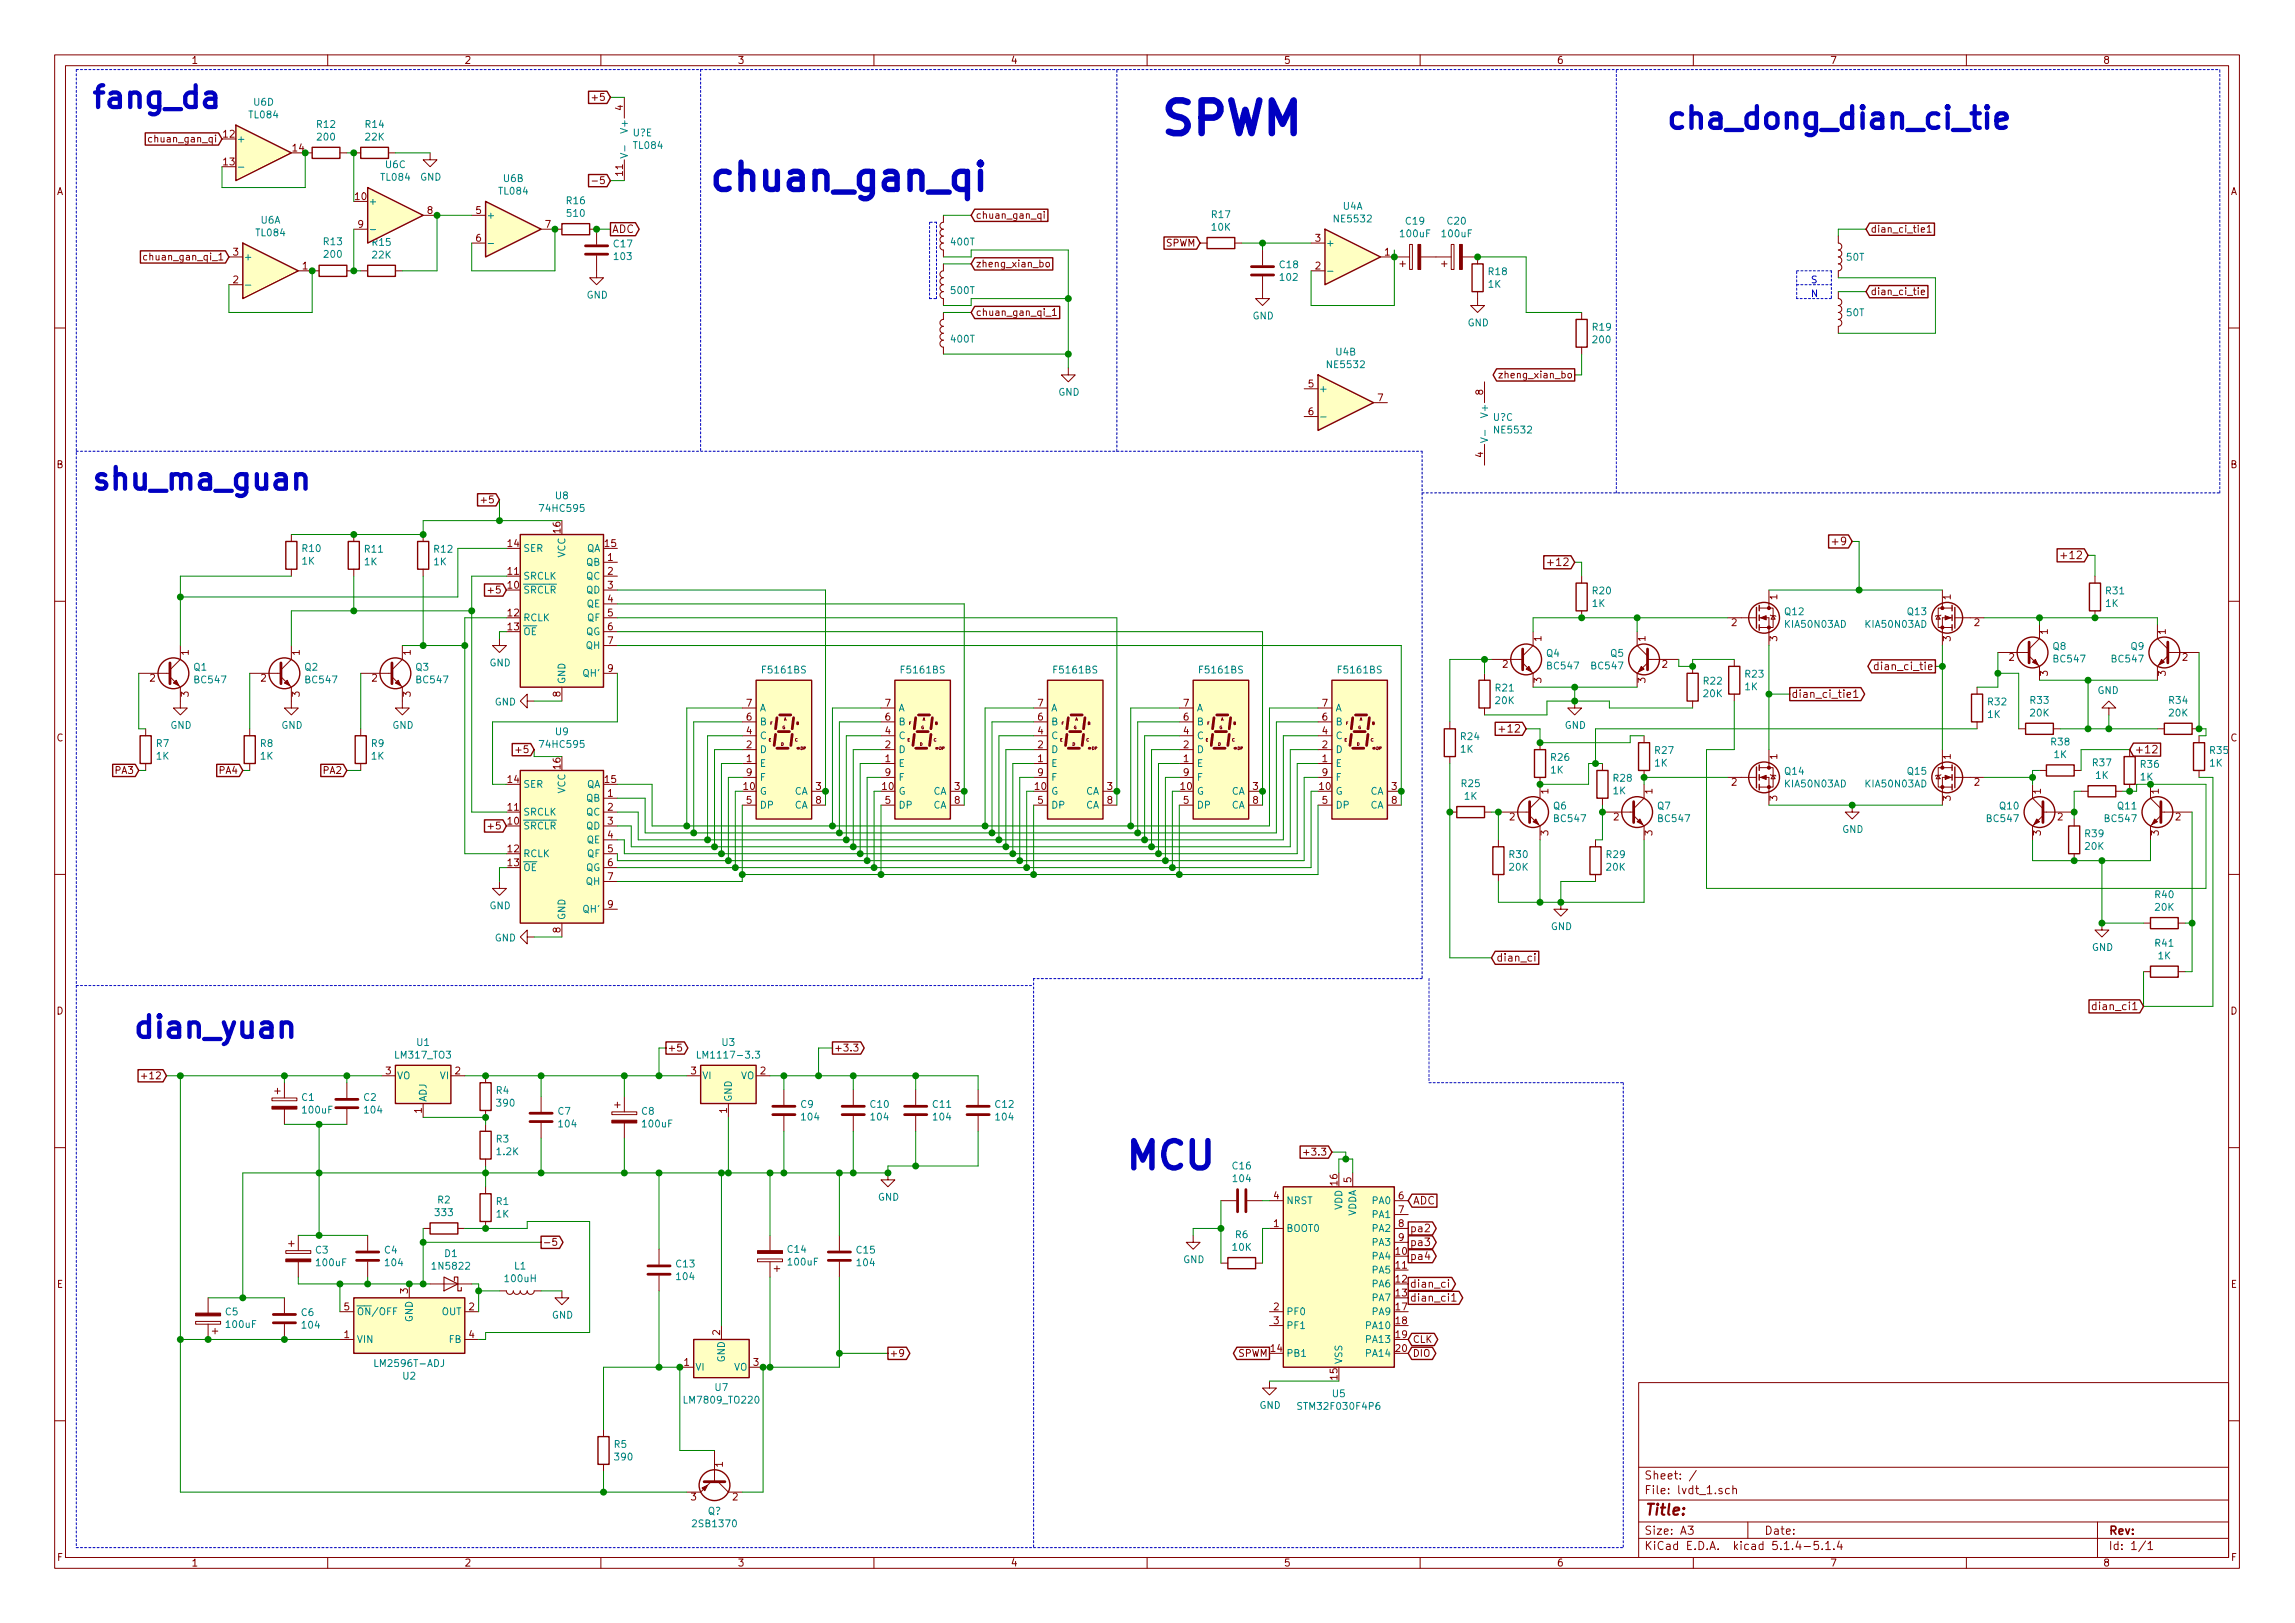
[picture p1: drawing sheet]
<svg xmlns="http://www.w3.org/2000/svg" width="420mm" height="297mm" viewBox="0 0 420 297" stroke-linecap="round" stroke-linejoin="round" font-family="sans-serif">
<defs><g id="words">
<text font-size="8.3" fill="#0000c2" x="212.1" y="24.7">SPWM</text>
<g font-size="7" fill="#0000c2">
<text x="129.5" y="34.9">chuan_gan_qi</text>
<text x="205.7" y="214">MCU</text>
</g>
<g font-size="5.6" fill="#0000c2">
<text x="16.5" y="19.8">fang_da</text>
<text x="304.8" y="23.6">cha_dong_dian_ci_tie</text>
<text x="16.5" y="89.6">shu_ma_guan</text>
<text x="24.1" y="190">dian_yuan</text>
</g>
<text font-size="2.8" fill="#840000" x="301" y="277.3">Title:</text>
<g font-size="2.1" fill="#840000">
<text x="301" y="273.5">File: lvdt_1.sch</text>
<text x="301" y="270.8">Sheet: /</text>
<text x="301" y="280.9">Size: A3</text>
<text x="323" y="280.9">Date:</text>
<text x="386" y="280.9">Rev:</text>
<text x="301" y="283.7">KiCad E.D.A. kicad 5.1.4-5.1.4</text>
<text x="386" y="283.7">Id: 1/1</text>
</g>
<g font-size="1.9" fill="#840000">
<text x="112" y="42.6">ADC</text>
<text x="336" y="99.8">+9</text>
<text x="284.1" y="103.6">+12</text>
<text x="378.1" y="102.3">+12</text>
<text x="344" y="122.6">dian_ci_tie</text>
<text x="327.9" y="127.7">dian_ci_tie1</text>
<text x="275.3" y="134.1">+12</text>
<text x="390.7" y="137.9">+12</text>
<text x="273.9" y="176">dian_ci</text>
<text x="383.8" y="184.9">dian_ci1</text>
<text x="258.6" y="220.4">ADC</text>
<text x="258.1" y="225.5">pa2</text>
<text x="258.1" y="228.1">pa3</text>
<text x="258.1" y="230.6">pa4</text>
<text x="258.1" y="235.7">dian_ci</text>
<text x="258.1" y="238.2">dian_ci1</text>
</g>
<g font-size="1.8" fill="#840000">
<text x="35" y="11.7">1</text>
<text x="85" y="11.7">2</text>
<text x="135" y="11.7">3</text>
<text x="185" y="11.7">4</text>
<text x="235" y="11.7">5</text>
<text x="285" y="11.7">6</text>
<text x="335" y="11.7">7</text>
<text x="385" y="11.7">8</text>
<text x="109" y="18.5">+5</text>
<text x="114" y="20.2" transform="rotate(-90 114 20.2)">4</text>
<text x="28" y="26.1">chuan_gan_qi</text>
<text x="40.9" y="25.2">12</text>
<text x="53.6" y="27.7">14</text>
<text x="10.4" y="35.7">A</text>
<text x="40.9" y="30.3">13</text>
<text x="114" y="32.1" transform="rotate(-90 114 32.1)">11</text>
<text x="408.4" y="35.7">A</text>
<text x="65.1" y="36.6">10</text>
<text x="65.6" y="41.7">9</text>
<text x="78.3" y="39.2">8</text>
<text x="87.1" y="39.2">5</text>
<text x="99.8" y="41.7">7</text>
<text x="178.6" y="40">chuan_gan_qi</text>
<text x="27.3" y="47.7">chuan_gan_qi_1</text>
<text x="42.7" y="46.8">3</text>
<text x="87.1" y="44.2">6</text>
<text x="213.4" y="45.1">SPWM</text>
<text x="240.8" y="44.2">3</text>
<text x="253.5" y="46.8">1</text>
<text x="342.4" y="42.6">dian_ci_tie1</text>
<text x="42.7" y="51.9">2</text>
<text x="55.4" y="49.3">1</text>
<text x="178.6" y="48.9">zheng_xian_bo</text>
<text x="240.8" y="49.3">2</text>
<text x="178.6" y="57.8">chuan_gan_qi_1</text>
<text x="342.4" y="54">dian_ci_tie</text>
<text x="239.5" y="70.9">5</text>
<text x="275.3" y="69.3">zheng_xian_bo</text>
<text x="239.5" y="76">6</text>
<text x="252.2" y="73.4">7</text>
<text x="271.5" y="72.3" transform="rotate(-90 271.5 72.3)">8</text>
<text x="271.5" y="83.7" transform="rotate(-90 271.5 83.7)">4</text>
<text x="10.4" y="85.7">B</text>
<text x="408.4" y="85.7">B</text>
<text x="88.6" y="92.1">+5</text>
<text x="93" y="100.1">14</text>
<text x="102.6" y="97.5" transform="rotate(-90 102.6 97.5)">16</text>
<text x="110.8" y="100.1">15</text>
<text x="93" y="107.7">10</text>
<text x="93" y="105.2">11</text>
<text x="111.3" y="102.7">1</text>
<text x="111.3" y="105.2">2</text>
<text x="111.3" y="107.7">3</text>
<text x="89.9" y="108.6">+5</text>
<text x="93" y="112.8">12</text>
<text x="111.3" y="110.3">4</text>
<text x="111.3" y="112.8">5</text>
<text x="325.4" y="109.7" transform="rotate(-90 325.4 109.7)">1</text>
<text x="357.1" y="109.7" transform="rotate(-90 357.1 109.7)">1</text>
<text x="34.5" y="119.9" transform="rotate(-90 34.5 119.9)">1</text>
<text x="54.9" y="119.9" transform="rotate(-90 54.9 119.9)">1</text>
<text x="75.2" y="119.9" transform="rotate(-90 75.2 119.9)">1</text>
<text x="93" y="115.4">13</text>
<text x="111.3" y="115.4">6</text>
<text x="111.3" y="117.9">7</text>
<text x="282.2" y="117.4" transform="rotate(-90 282.2 117.4)">1</text>
<text x="301.2" y="117.4" transform="rotate(-90 301.2 117.4)">1</text>
<text x="317" y="114.6">2</text>
<text x="325.4" y="117.4" transform="rotate(-90 325.4 117.4)">3</text>
<text x="357.1" y="117.4" transform="rotate(-90 357.1 117.4)">3</text>
<text x="361.5" y="114.6">2</text>
<text x="374.9" y="116.1" transform="rotate(-90 374.9 116.1)">1</text>
<text x="396.5" y="116.1" transform="rotate(-90 396.5 116.1)">1</text>
<text x="27.5" y="124.8">2</text>
<text x="47.8" y="124.8">2</text>
<text x="68.1" y="124.8">2</text>
<text x="111.3" y="123">9</text>
<text x="275.1" y="122.2">2</text>
<text x="282.2" y="125" transform="rotate(-90 282.2 125)">3</text>
<text x="301.2" y="125" transform="rotate(-90 301.2 125)">3</text>
<text x="304.3" y="122.2">2</text>
<text x="367.8" y="120.9">2</text>
<text x="374.9" y="123.7" transform="rotate(-90 374.9 123.7)">3</text>
<text x="396.5" y="123.7" transform="rotate(-90 396.5 123.7)">3</text>
<text x="399.6" y="120.9">2</text>
<text x="34.5" y="127.5" transform="rotate(-90 34.5 127.5)">3</text>
<text x="54.9" y="127.5" transform="rotate(-90 54.9 127.5)">3</text>
<text x="75.2" y="127.5" transform="rotate(-90 75.2 127.5)">3</text>
<text x="102.6" y="127.5" transform="rotate(-90 102.6 127.5)">8</text>
<text x="136.7" y="131.9">6</text>
<text x="136.7" y="129.3">7</text>
<text x="162.1" y="131.9">6</text>
<text x="162.1" y="129.3">7</text>
<text x="190" y="131.9">6</text>
<text x="190" y="129.3">7</text>
<text x="216.7" y="131.9">6</text>
<text x="216.7" y="129.3">7</text>
<text x="242.1" y="131.9">6</text>
<text x="242.1" y="129.3">7</text>
<text x="10.4" y="135.7">C</text>
<text x="95" y="137.8">+5</text>
<text x="136.7" y="136.9">2</text>
<text x="136.7" y="134.4">4</text>
<text x="162.1" y="136.9">2</text>
<text x="162.1" y="134.4">4</text>
<text x="190" y="136.9">2</text>
<text x="190" y="134.4">4</text>
<text x="216.7" y="136.9">2</text>
<text x="216.7" y="134.4">4</text>
<text x="242.1" y="136.9">2</text>
<text x="242.1" y="134.4">4</text>
<text x="408.4" y="135.7">C</text>
<text x="21.2" y="141.6">PA3</text>
<text x="40.2" y="141.6">PA4</text>
<text x="59.3" y="141.6">PA2</text>
<text x="93" y="143.3">14</text>
<text x="102.6" y="140.7" transform="rotate(-90 102.6 140.7)">16</text>
<text x="110.8" y="143.3">15</text>
<text x="136.7" y="139.5">1</text>
<text x="136.7" y="142">9</text>
<text x="162.1" y="139.5">1</text>
<text x="162.1" y="142">9</text>
<text x="190" y="139.5">1</text>
<text x="190" y="142">9</text>
<text x="216.7" y="139.5">1</text>
<text x="216.7" y="142">9</text>
<text x="242.1" y="139.5">1</text>
<text x="242.1" y="142">9</text>
<text x="317" y="143.8">2</text>
<text x="325.4" y="138.9" transform="rotate(-90 325.4 138.9)">1</text>
<text x="357.1" y="138.9" transform="rotate(-90 357.1 138.9)">1</text>
<text x="361.5" y="143.8">2</text>
<text x="93" y="148.4">11</text>
<text x="111.3" y="145.8">1</text>
<text x="111.3" y="148.4">2</text>
<text x="136.2" y="144.6">10</text>
<text x="136.7" y="147.1">5</text>
<text x="149.4" y="144.6">3</text>
<text x="149.4" y="147.1">8</text>
<text x="161.6" y="144.6">10</text>
<text x="162.1" y="147.1">5</text>
<text x="174.8" y="144.6">3</text>
<text x="174.8" y="147.1">8</text>
<text x="189.5" y="144.6">10</text>
<text x="190" y="147.1">5</text>
<text x="202.7" y="144.6">3</text>
<text x="202.7" y="147.1">8</text>
<text x="216.2" y="144.6">10</text>
<text x="216.7" y="147.1">5</text>
<text x="229.4" y="144.6">3</text>
<text x="229.4" y="147.1">8</text>
<text x="241.6" y="144.6">10</text>
<text x="242.1" y="147.1">5</text>
<text x="254.8" y="144.6">3</text>
<text x="254.8" y="147.1">8</text>
<text x="283.5" y="145.3" transform="rotate(-90 283.5 145.3)">1</text>
<text x="302.5" y="145.3" transform="rotate(-90 302.5 145.3)">1</text>
<text x="325.4" y="146.6" transform="rotate(-90 325.4 146.6)">3</text>
<text x="357.1" y="146.6" transform="rotate(-90 357.1 146.6)">3</text>
<text x="373.6" y="145.3" transform="rotate(-90 373.6 145.3)">1</text>
<text x="395.2" y="145.3" transform="rotate(-90 395.2 145.3)">1</text>
<text x="89.9" y="151.8">+5</text>
<text x="93" y="150.9">10</text>
<text x="93" y="156">12</text>
<text x="111.3" y="150.9">3</text>
<text x="111.3" y="153.5">4</text>
<text x="111.3" y="156">5</text>
<text x="276.4" y="150.2">2</text>
<text x="283.5" y="152.9" transform="rotate(-90 283.5 152.9)">3</text>
<text x="295.4" y="150.2">2</text>
<text x="302.5" y="152.9" transform="rotate(-90 302.5 152.9)">3</text>
<text x="373.6" y="152.9" transform="rotate(-90 373.6 152.9)">3</text>
<text x="376.7" y="150.2">2</text>
<text x="395.2" y="152.9" transform="rotate(-90 395.2 152.9)">3</text>
<text x="398.3" y="150.2">2</text>
<text x="93" y="158.5">13</text>
<text x="111.3" y="158.5">6</text>
<text x="111.3" y="161.1">7</text>
<text x="111.3" y="166.2">9</text>
<text x="102.6" y="170.7" transform="rotate(-90 102.6 170.7)">8</text>
<text x="10.4" y="185.7">D</text>
<text x="408.4" y="185.7">D</text>
<text x="26.7" y="197.5">+12</text>
<text x="70.6" y="196.6">3</text>
<text x="83.3" y="196.6">2</text>
<text x="122.2" y="192.4">+5</text>
<text x="126.5" y="196.6">3</text>
<text x="139.2" y="196.6">2</text>
<text x="152.7" y="192.4">+3.3</text>
<text x="77.2" y="203.7" transform="rotate(-90 77.2 203.7)">1</text>
<text x="133.1" y="203.7" transform="rotate(-90 133.1 203.7)">1</text>
<text x="239.6" y="211.5">+3.3</text>
<text x="233.2" y="219.5">4</text>
<text x="244.9" y="216.9" transform="rotate(-90 244.9 216.9)">16</text>
<text x="247.4" y="216.4" transform="rotate(-90 247.4 216.4)">5</text>
<text x="256.1" y="219.5">6</text>
<text x="233.2" y="224.6">1</text>
<text x="256.1" y="222">7</text>
<text x="256.1" y="224.6">8</text>
<text x="256.1" y="227.1">9</text>
<text x="255.6" y="229.7">10</text>
<text x="255.6" y="232.2">11</text>
<text x="10.4" y="235.7">E</text>
<text x="63" y="239.8">5</text>
<text x="74.7" y="236.7" transform="rotate(-90 74.7 236.7)">3</text>
<text x="85.9" y="239.8">2</text>
<text x="233.2" y="239.8">2</text>
<text x="255.6" y="234.7">12</text>
<text x="255.6" y="237.3">13</text>
<text x="255.6" y="239.8">17</text>
<text x="408.4" y="235.7">E</text>
<text x="63" y="244.9">1</text>
<text x="85.9" y="244.9">4</text>
<text x="131.8" y="244.4" transform="rotate(-90 131.8 244.4)">2</text>
<text x="233.2" y="242.4">3</text>
<text x="255.6" y="242.4">18</text>
<text x="255.6" y="244.9">19</text>
<text x="258.6" y="245.8">CLK</text>
<text x="125.2" y="250">1</text>
<text x="137.9" y="250">3</text>
<text x="162.8" y="248.3">+9</text>
<text x="226.6" y="248.3">SPWM</text>
<text x="232.7" y="247.4">14</text>
<text x="255.6" y="247.4">20</text>
<text x="258.6" y="248.3">DIO</text>
<text x="244.9" y="252.5" transform="rotate(-90 244.9 252.5)">15</text>
<text x="132.3" y="268.5" transform="rotate(-90 132.3 268.5)">1</text>
<text x="126.5" y="274.6">3</text>
<text x="134.1" y="274.6">2</text>
<text x="10.5" y="285.7">F</text>
<text x="35" y="286.7">1</text>
<text x="85" y="286.7">2</text>
<text x="135" y="286.7">3</text>
<text x="185" y="286.7">4</text>
<text x="235" y="286.7">5</text>
<text x="285" y="286.7">6</text>
<text x="335" y="286.7">7</text>
<text x="385" y="286.7">8</text>
<text x="408.5" y="285.7">F</text>
</g>
<g font-size="1.8" fill="#008484">
<text x="45.7" y="21.7">TL084</text>
<text x="46.5" y="19.3">U6D</text>
<text x="58.1" y="23.4">R12</text>
<text x="67" y="23.4">R14</text>
<text x="114.9" y="24" transform="rotate(-90 114.9 24)">V+</text>
<text x="43.3" y="26.1">+</text>
<text x="58.2" y="25.7">200</text>
<text x="67" y="25.7">22K</text>
<text x="115.9" y="25">U?E</text>
<text x="116.1" y="27.3">TL084</text>
<text x="69.8" y="33.1">TL084</text>
<text x="70.6" y="30.8">U6C</text>
<text x="76.9" y="33.1">GND</text>
<text x="91.4" y="35.6">TL084</text>
<text x="92.2" y="33.3">U6B</text>
<text x="47.8" y="40.9">U6A</text>
<text x="67.4" y="37.5">+</text>
<text x="89" y="40">+</text>
<text x="103.8" y="37.4">R16</text>
<text x="103.9" y="39.7">510</text>
<text x="221.9" y="39.9">R17</text>
<text x="244.4" y="40.7">NE5532</text>
<text x="245.9" y="38.4">U4A</text>
<text x="257.4" y="41.1">C19</text>
<text x="265" y="41.1">C20</text>
<text x="44.6" y="47.7">+</text>
<text x="47" y="43.2">TL084</text>
<text x="59.3" y="44.9">R13</text>
<text x="59.5" y="47.2">200</text>
<text x="68.2" y="45">R15</text>
<text x="68.2" y="47.3">22K</text>
<text x="112.4" y="45.3">C17</text>
<text x="112.5" y="47.6">103</text>
<text x="174.2" y="44.9">400T</text>
<text x="221.9" y="42.2">10K</text>
<text x="242.7" y="45.1">+</text>
<text x="256.5" y="43.4">100uF</text>
<text x="264.1" y="43.4">100uF</text>
<text x="338.1" y="47.7">50T</text>
<text x="174.2" y="53.8">500T</text>
<text x="234.3" y="49.1">C18</text>
<text x="234.5" y="51.4">102</text>
<text x="272.5" y="52.7">1K</text>
<text x="272.6" y="50.4">R18</text>
<text x="107.4" y="54.6">GND</text>
<text x="229.3" y="58.5">GND</text>
<text x="268.7" y="59.7">GND</text>
<text x="338.1" y="57.9">50T</text>
<text x="174.2" y="62.7">400T</text>
<text x="244.6" y="65.1">U4B</text>
<text x="291.6" y="60.5">R19</text>
<text x="291.7" y="62.8">200</text>
<text x="241.4" y="71.8">+</text>
<text x="243.2" y="67.4">NE5532</text>
<text x="193.8" y="72.4">GND</text>
<text x="272.4" y="76" transform="rotate(-90 272.4 76)">V+</text>
<text x="273.4" y="77">U?C</text>
<text x="273.8" y="79.3">NE5532</text>
<text x="99.1" y="93.7">74HC595</text>
<text x="101.8" y="91.4">U8</text>
<text x="55.4" y="101">R10</text>
<text x="66.8" y="101.2">R11</text>
<text x="79.5" y="101.2">R12</text>
<text x="95.8" y="101">SER</text>
<text x="107.3" y="101">QA</text>
<text x="55.3" y="103.3">1K</text>
<text x="66.8" y="103.5">1K</text>
<text x="79.5" y="103.5">1K</text>
<text x="95.8" y="106.1">SRCLK</text>
<text x="103.5" y="102.1" transform="rotate(-90 103.5 102.1)">VCC</text>
<text x="107.3" y="103.5">QB</text>
<text x="107.3" y="106.1">QC</text>
<text x="95.8" y="108.6">SRCLR</text>
<text x="95.8" y="113.7">RCLK</text>
<text x="107.3" y="108.6">QD</text>
<text x="107.4" y="111.2">QE</text>
<text x="107.5" y="113.7">QF</text>
<text x="291.5" y="111.1">1K</text>
<text x="291.6" y="108.8">R20</text>
<text x="326.8" y="112.6">Q12</text>
<text x="349.3" y="112.6">Q13</text>
<text x="385.5" y="111.1">1K</text>
<text x="385.6" y="108.8">R31</text>
<text x="95.8" y="116.2">OE</text>
<text x="107.2" y="116.2">QG</text>
<text x="107.3" y="118.8">QH</text>
<text x="326.9" y="114.9">KIA50N03AD</text>
<text x="341.7" y="114.9">KIA50N03AD</text>
<text x="375.9" y="118.9">Q8</text>
<text x="390.1" y="118.9">Q9</text>
<text x="35.5" y="122.7">Q1</text>
<text x="35.7" y="125.1">BC547</text>
<text x="55.8" y="122.7">Q2</text>
<text x="56.1" y="125.1">BC547</text>
<text x="76.1" y="122.7">Q3</text>
<text x="76.4" y="125.1">BC547</text>
<text x="89.6" y="122">GND</text>
<text x="103.5" y="125.3" transform="rotate(-90 103.5 125.3)">GND</text>
<text x="106.9" y="123.9">QH'</text>
<text x="139.8" y="123.3">F5161BS</text>
<text x="165.2" y="123.3">F5161BS</text>
<text x="193.1" y="123.3">F5161BS</text>
<text x="219.8" y="123.3">F5161BS</text>
<text x="245.2" y="123.3">F5161BS</text>
<text x="283.2" y="120.2">Q4</text>
<text x="283.4" y="122.5">BC547</text>
<text x="291.5" y="122.5">BC547</text>
<text x="294.9" y="120.2">Q5</text>
<text x="311.9" y="125.3">R22</text>
<text x="319.6" y="124">R23</text>
<text x="376.1" y="121.2">BC547</text>
<text x="386.7" y="121.2">BC547</text>
<text x="90.6" y="129.1">GND</text>
<text x="139.1" y="130.2">A</text>
<text x="164.5" y="130.2">A</text>
<text x="192.4" y="130.2">A</text>
<text x="219.1" y="130.2">A</text>
<text x="244.5" y="130.2">A</text>
<text x="273.8" y="126.6">R21</text>
<text x="273.8" y="128.9">20K</text>
<text x="311.9" y="127.6">20K</text>
<text x="319.5" y="126.3">1K</text>
<text x="363.9" y="131.4">1K</text>
<text x="364" y="129.1">R32</text>
<text x="371.8" y="128.8">R33</text>
<text x="371.8" y="131.1">20K</text>
<text x="384" y="127">GND</text>
<text x="397.2" y="128.8">R34</text>
<text x="397.2" y="131.1">20K</text>
<text x="28.7" y="136.7">R7</text>
<text x="31.2" y="133.4">GND</text>
<text x="47.7" y="136.7">R8</text>
<text x="51.5" y="133.4">GND</text>
<text x="68" y="136.7">R9</text>
<text x="71.8" y="133.4">GND</text>
<text x="99.1" y="136.9">74HC595</text>
<text x="101.8" y="134.6">U9</text>
<text x="139.1" y="137.8">D</text>
<text x="139.1" y="135.3">C</text>
<text x="139.1" y="132.8">B</text>
<text x="164.5" y="137.8">D</text>
<text x="164.5" y="135.3">C</text>
<text x="164.5" y="132.8">B</text>
<text x="192.4" y="137.8">D</text>
<text x="192.4" y="135.3">C</text>
<text x="192.4" y="132.8">B</text>
<text x="219.1" y="137.8">D</text>
<text x="219.1" y="135.3">C</text>
<text x="219.1" y="132.8">B</text>
<text x="244.5" y="137.8">D</text>
<text x="244.5" y="135.3">C</text>
<text x="244.5" y="132.8">B</text>
<text x="267.4" y="137.8">1K</text>
<text x="267.5" y="135.4">R24</text>
<text x="286.5" y="133.4">GND</text>
<text x="303" y="138">R27</text>
<text x="375.6" y="136.4">R38</text>
<text x="404.6" y="138">R35</text>
<text x="28.7" y="139">1K</text>
<text x="47.7" y="139">1K</text>
<text x="68" y="139">1K</text>
<text x="139.1" y="140.4">E</text>
<text x="139.1" y="142.9">F</text>
<text x="164.5" y="140.4">E</text>
<text x="164.5" y="142.9">F</text>
<text x="192.4" y="140.4">E</text>
<text x="192.4" y="142.9">F</text>
<text x="219.1" y="140.4">E</text>
<text x="219.1" y="142.9">F</text>
<text x="244.5" y="140.4">E</text>
<text x="244.5" y="142.9">F</text>
<text x="283.9" y="141.6">1K</text>
<text x="284" y="139.3">R26</text>
<text x="295.4" y="143.1">R28</text>
<text x="303" y="140.3">1K</text>
<text x="326.8" y="141.8">Q14</text>
<text x="349.3" y="141.8">Q15</text>
<text x="376.1" y="138.7">1K</text>
<text x="383.2" y="140.2">R37</text>
<text x="383.7" y="142.6">1K</text>
<text x="391.9" y="142.8">1K</text>
<text x="391.9" y="140.5">R36</text>
<text x="404.6" y="140.3">1K</text>
<text x="95.8" y="149.3">SRCLK</text>
<text x="95.8" y="144.2">SER</text>
<text x="103.5" y="145.2" transform="rotate(-90 103.5 145.2)">VCC</text>
<text x="107.3" y="146.7">QB</text>
<text x="107.3" y="144.2">QA</text>
<text x="107.3" y="149.3">QC</text>
<text x="139.1" y="145.5">G</text>
<text x="139.1" y="148">DP</text>
<text x="145.4" y="145.5">CA</text>
<text x="145.4" y="148">CA</text>
<text x="164.5" y="145.5">G</text>
<text x="164.5" y="148">DP</text>
<text x="170.8" y="145.5">CA</text>
<text x="170.8" y="148">CA</text>
<text x="192.4" y="145.5">G</text>
<text x="192.4" y="148">DP</text>
<text x="198.7" y="145.5">CA</text>
<text x="198.7" y="148">CA</text>
<text x="219.1" y="145.5">G</text>
<text x="219.1" y="148">DP</text>
<text x="225.4" y="145.5">CA</text>
<text x="225.4" y="148">CA</text>
<text x="244.5" y="145.5">G</text>
<text x="244.5" y="148">DP</text>
<text x="250.8" y="145.5">CA</text>
<text x="250.8" y="148">CA</text>
<text x="267.6" y="144.1">R25</text>
<text x="268.1" y="146.4">1K</text>
<text x="284.4" y="148.1">Q6</text>
<text x="295.4" y="145.4">1K</text>
<text x="303.5" y="148.1">Q7</text>
<text x="326.9" y="144.1">KIA50N03AD</text>
<text x="341.7" y="144.1">KIA50N03AD</text>
<text x="366.2" y="148.1">Q10</text>
<text x="387.8" y="148.1">Q11</text>
<text x="95.8" y="151.8">SRCLR</text>
<text x="107.3" y="151.8">QD</text>
<text x="107.4" y="154.3">QE</text>
<text x="284.7" y="150.5">BC547</text>
<text x="303.7" y="150.5">BC547</text>
<text x="337.3" y="152.4">GND</text>
<text x="363.9" y="150.5">BC547</text>
<text x="381.8" y="153.2">R39</text>
<text x="381.8" y="155.5">20K</text>
<text x="385.5" y="150.5">BC547</text>
<text x="95.8" y="156.9">RCLK</text>
<text x="95.8" y="159.4">OE</text>
<text x="107.2" y="159.4">QG</text>
<text x="107.3" y="162">QH</text>
<text x="107.5" y="156.9">QF</text>
<text x="276.4" y="157">R30</text>
<text x="276.4" y="159.3">20K</text>
<text x="294.2" y="157">R29</text>
<text x="294.2" y="159.3">20K</text>
<text x="89.6" y="166.4">GND</text>
<text x="106.9" y="167">QH'</text>
<text x="394.6" y="164.4">R40</text>
<text x="394.6" y="166.7">20K</text>
<text x="90.6" y="172.3">GND</text>
<text x="103.5" y="168.4" transform="rotate(-90 103.5 168.4)">GND</text>
<text x="283.9" y="170.2">GND</text>
<text x="394.6" y="173.3">R41</text>
<text x="383" y="174">GND</text>
<text x="395.1" y="175.6">1K</text>
<text x="76.4" y="191.4">U1</text>
<text x="132.2" y="191.4">U3</text>
<text x="72.5" y="193.7">LM317_TO3</text>
<text x="72.6" y="197.5">VO</text>
<text x="80.6" y="197.5">VI</text>
<text x="128.5" y="197.5">VI</text>
<text x="128.6" y="193.7">LM1117-3.3</text>
<text x="135.6" y="197.5">VO</text>
<text x="55.3" y="201.5">C1</text>
<text x="55.5" y="203.8">100uF</text>
<text x="66.6" y="201.5">C2</text>
<text x="66.8" y="203.8">104</text>
<text x="78.1" y="201.7" transform="rotate(-90 78.1 201.7)">ADJ</text>
<text x="90.9" y="200.2">R4</text>
<text x="91.1" y="202.5">390</text>
<text x="134" y="201.7" transform="rotate(-90 134 201.7)">GND</text>
<text x="146.6" y="202.8">C9</text>
<text x="159.4" y="202.8">C10</text>
<text x="170.8" y="202.8">C11</text>
<text x="182.3" y="202.8">C12</text>
<text x="90.9" y="209.1">R3</text>
<text x="102.2" y="204">C7</text>
<text x="102.4" y="206.3">104</text>
<text x="117.5" y="204">C8</text>
<text x="117.8" y="206.3">100uF</text>
<text x="146.8" y="205.1">104</text>
<text x="159.5" y="205.1">104</text>
<text x="171" y="205.1">104</text>
<text x="182.4" y="205.1">104</text>
<text x="91" y="211.4">1.2K</text>
<text x="225.7" y="214">C16</text>
<text x="80.2" y="220.3">R2</text>
<text x="90.9" y="220.5">R1</text>
<text x="160.7" y="219.7">GND</text>
<text x="225.9" y="216.3">104</text>
<text x="235.5" y="220.4">NRST</text>
<text x="245.7" y="221.4" transform="rotate(-90 245.7 221.4)">VDD</text>
<text x="251.3" y="220.4">PA0</text>
<text x="79.8" y="222.6">333</text>
<text x="90.9" y="222.8">1K</text>
<text x="226.2" y="226.6">R6</text>
<text x="235.5" y="225.5">BOOT0</text>
<text x="248.3" y="222.7" transform="rotate(-90 248.3 222.7)">VDDA</text>
<text x="251.3" y="222.9">PA1</text>
<text x="251.3" y="225.5">PA2</text>
<text x="57.8" y="229.4">C3</text>
<text x="58.1" y="231.7">100uF</text>
<text x="70.4" y="229.4">C4</text>
<text x="70.6" y="231.7">104</text>
<text x="79.5" y="232.4">1N5822</text>
<text x="81.4" y="230.1">D1</text>
<text x="94.2" y="232.3">L1</text>
<text x="123.9" y="232">C13</text>
<text x="144.2" y="229.3">C14</text>
<text x="144.4" y="231.6">100uF</text>
<text x="156.9" y="229.4">C15</text>
<text x="157" y="231.7">104</text>
<text x="216.6" y="231.2">GND</text>
<text x="225.7" y="228.9">10K</text>
<text x="251.3" y="228">PA3</text>
<text x="251.3" y="230.5">PA4</text>
<text x="251.3" y="233.1">PA5</text>
<text x="92.6" y="234.7">100uH</text>
<text x="124" y="234.3">104</text>
<text x="251.3" y="235.6">PA6</text>
<text x="251.3" y="238.2">PA7</text>
<text x="41.3" y="240.7">C5</text>
<text x="41.6" y="243">100uF</text>
<text x="55.2" y="240.9">C6</text>
<text x="55.4" y="243.2">104</text>
<text x="65.3" y="245.8">VIN</text>
<text x="65.3" y="240.7">ON/OFF</text>
<text x="75.6" y="242" transform="rotate(-90 75.6 242)">GND</text>
<text x="80.8" y="240.7">OUT</text>
<text x="82.2" y="245.8">FB</text>
<text x="101" y="241.3">GND</text>
<text x="235.5" y="240.7">PF0</text>
<text x="235.5" y="243.2">PF1</text>
<text x="250.3" y="243.2">PA10</text>
<text x="250.3" y="245.8">PA13</text>
<text x="251.3" y="240.7">PA9</text>
<text x="69.1" y="250.2">LM2596T-ADJ</text>
<text x="127.3" y="250.9">VI</text>
<text x="132.7" y="249.3" transform="rotate(-90 132.7 249.3)">GND</text>
<text x="134.3" y="250.9">VO</text>
<text x="235.5" y="248.3">PB1</text>
<text x="245.7" y="249.7" transform="rotate(-90 245.7 249.7)">VSS</text>
<text x="250.3" y="248.3">PA14</text>
<text x="73.8" y="252.5">U2</text>
<text x="125.7" y="256.9">LM7809_TO220</text>
<text x="131" y="254.6">U7</text>
<text x="230.6" y="257.8">GND</text>
<text x="244" y="255.7">U5</text>
<text x="238.1" y="258">STM32F030F4P6</text>
<text x="112.5" y="265">R5</text>
<text x="112.7" y="267.3">390</text>
<text x="127.1" y="279.5">2SB1370</text>
<text x="129.6" y="277.2">Q?</text>
</g>
<g font-size="1.8" fill="#0000c2">
<text x="331.5" y="51.9">S</text>
<text x="331.5" y="54.4">N</text>
</g>
<g font-size=".7" fill="#840000">
<text x="143.5" y="131.9">A</text>
<text x="168.9" y="131.9">A</text>
<text x="196.8" y="131.9">A</text>
<text x="223.5" y="131.9">A</text>
<text x="248.9" y="131.9">A</text>
<text x="140.7" y="135.7">E</text>
<text x="141" y="132.7">F</text>
<text x="143" y="136.5">D</text>
<text x="143.2" y="133.4">G</text>
<text x="145.5" y="135.7">C</text>
<text x="145.8" y="132.7">B</text>
<text x="146.6" y="137.2">DP</text>
<text x="166.1" y="135.7">E</text>
<text x="166.4" y="132.7">F</text>
<text x="168.4" y="136.5">D</text>
<text x="168.6" y="133.4">G</text>
<text x="170.9" y="135.7">C</text>
<text x="171.2" y="132.7">B</text>
<text x="172" y="137.2">DP</text>
<text x="194.1" y="135.7">E</text>
<text x="194.4" y="132.7">F</text>
<text x="196.3" y="136.5">D</text>
<text x="196.6" y="133.4">G</text>
<text x="198.9" y="135.7">C</text>
<text x="199.1" y="132.7">B</text>
<text x="199.9" y="137.2">DP</text>
<text x="220.8" y="135.7">E</text>
<text x="221" y="132.7">F</text>
<text x="223" y="136.5">D</text>
<text x="223.2" y="133.4">G</text>
<text x="225.6" y="135.7">C</text>
<text x="225.8" y="132.7">B</text>
<text x="226.6" y="137.2">DP</text>
<text x="246.2" y="135.7">E</text>
<text x="246.4" y="132.7">F</text>
<text x="248.4" y="136.5">D</text>
<text x="248.6" y="133.4">G</text>
<text x="251" y="135.7">C</text>
<text x="251.2" y="132.7">B</text>
<text x="252" y="137.2">DP</text>
</g>
</g></defs>
<g fill="none" stroke="#840000" stroke-width=".18">
<path d="M10 10h400v277h-400zM12 12h396v273.1h-396zM60 10v2M110 10v2M160 10v2M210 10v2M260 10v2M310 10v2M360 10v2M66 49.6h1.3M72.4 49.6h1.3M172.7 57.2v1.3a.63 .63 0 0 0-.6 .6 .63 .63 0 0 0 .6 .6 .63 .63 0 0 0-.6 .7 .63 .63 0 0 0 .6 .6 .63 .63 0 0 0-.6 .6 .63 .63 0 0 0 .6 .7 .63 .63 0 0 0-.6 .6 .63 .63 0 0 0 .6 .6v1.3"/>
<path d="M289.6 57.2v1.3M10 60h2M195.6 67.3v1.3h1.2l-1.2 1.3-1.3-1.3h1.3M289.6 63.5v1.3M408 60h2M10 110h2M408 110h2M265.4 132.1v1.3M265.4 138.5v1.2M271.8 123.2v1.3M271.8 129.6v1.2M293.4 139.7v1.3"/>
<path d="M309.9 122v1.2M309.9 128.3v1.3M361.9 125.8v1.2M361.9 132.1v1.3M369.6 133.4h1.2M375.9 133.4h1.3M386.1 129.6h1.2l-1.2-1.3-1.3 1.3h1.3v1.2M395 133.4h1.2M401.3 133.4h1.3M402.6 134.7v1.2M265.4 148.6h1.3M271.8 148.6h1.2"/>
<path d="M274.3 153.7v1.3M292.1 153.7v1.3M293.4 146.1v1.3M379.7 149.9v1.3M379.7 156.2v1.3M402.6 141v1.3M10 160h2M274.3 160.1v1.2M285.7 165.1v1.3h1.3l-1.3 1.3-1.2-1.3h1.2M292.1 160.1v1.2M408 160h2M125.7 196.9h2.6"/>
<path d="M138.4 196.9h2.6M143.5 199.4v2.8M156.2 199.4v2.8M167.6 199.4v2.8M10 210h2M99.1 200.7v2.8M99.1 205.5v2.8M112 203.5h4.6v.5h-4.6zM112.5 202.2h1M113 201.7v1M114.3 200.7v2.8M114.3 205.5v2.8"/>
<path d="M133.3 202v2.5M143.5 204.3v2.7M156.2 204.3v2.7M167.6 204.3v2.7M408 210h2M300 253h108v32.1h-108zM10 260h2M300 278.5h108M300 274.5h108M300 268.5h108M309 279.3h1l-.5 .6 .4 .1v.7l-.2 .1-.7-.1M310.5 269.1l-1.2 2"/>
<path d="M316.6 272.5l-.4-.1-.3 .3 .1 .6 .2 .1 .4-.1M317.2 272.5h.1a.37 .37 0 0 1 .6 .1v.8M317.2 271.9v1.5M320 278.5v3M384 278.5v6.6M408 260h2M60 285.1v1.9M110 285.1v1.9M160 285.1v1.9M210 285.1v1.9M260 285.1v1.9M300 281.5h108"/>
<path d="M310 285.1v1.9M330.3 283h1.1M332.9 282.1h-.7l-.1 .7 .2-.1h.5l.1 .3v.5l-.2 .1-.6-.1M333.6 283.5v.1M334.2 282.5l.5-.4v1.5M334.2 283.6h.9M335.7 283.5v.1M336.7 282l-.3 1.1h.9M337.1 282.6v1M360 285.1v1.9M392.8 282l-1.3 2M393.2 282.5l.5-.4v1.5"/>
<path d="M393.2 283.6h.9"/>
</g>
<g fill="none" stroke="#840000" stroke-width=".25">
<path d="M67.3 48.6h5.1v2h-5.1zM288.5 58.5h2.1v5h-2.1zM191.8 124.5h10.1v25.4h-10.1zM264.4 133.4h2v5.1h-2zM270.8 124.5h2v5.1h-2zM308.9 123.2h2v5.1h-2zM360.9 127h2.1v5.1h-2.1zM370.8 132.4h5.1v2h-5.1zM396.2 132.4h5.1v2h-5.1zM401.6 135.9h2v5.1h-2zM266.7 147.6h5.1v2h-5.1zM273.3 155h2v5.1h-2z"/>
<path d="M291.1 155h2v5.1h-2zM292.4 141h2v5.1h-2zM378.7 151.2h2v5h-2zM128.3 195h10.1v7h-10.1z"/>
</g>
<g fill="none" stroke="#840000" stroke-width=".51">
<path d="M195.3 134.4l-.2 2M195.6 136.9h2M195.6 131.4l-.3 2M195.8 133.9h2.1M196.1 130.8h2M198.4 134.4l-.3 2M198.6 131.4l-.2 2M97 205.3h4.1M97 203.7h4.1M141.5 204h4M141.5 202.5h4M154.2 204h4"/>
<path d="M154.2 202.5h4M165.6 204h4.1M165.6 202.5h4.1"/>
</g>
<path d="M112 205h4.6v.5h-4.6z" fill="#840000" stroke="#840000" stroke-width=".18"/>
<g fill="#ffffc2" stroke="#ffffc2" stroke-width=".18">
<path d="M128.3 195h10.1v7h-10.1z"/>
<path d="M191.8 124.5h10.1v25.4h-10.1z"/>
</g>
<path d="M127.7 192.4v1.3h.6M138.3 192.4h.8l-.5 .5 .4 .1 .1 .4-.3 .3-.5-.2" fill="none" stroke="#008484" stroke-width=".18"/>
<circle cx="199.4" cy="136.9" r=".25" fill="#840000"/>
<path d="M189.2 139.7h2.6M189.2 137.2h2.6M189.2 134.7h2.6M189.2 132.1h2.6M189.2 129.6h2.6M189.2 147.4h2.6M189.2 142.3h2.6M201.9 144.8h2.6M201.9 147.4h2.6" fill="none" stroke="#840000" stroke-width=".18"/>
<path d="M218.4 124.5h10.2v25.4h-10.2z" fill="#ffffc2" stroke="#ffffc2" stroke-width=".18"/>
<path d="M218.4 124.5h10.2v25.4h-10.2z" fill="none" stroke="#840000" stroke-width=".25"/>
<path d="M222 134.4l-.3 2M222.2 136.9h2.1M222.2 131.4l-.2 2M222.5 133.9h2M222.8 130.8h2M225 134.4l-.2 2M225.3 131.4l-.3 2" fill="none" stroke="#840000" stroke-width=".51"/>
<circle cx="226.1" cy="136.9" r=".25" fill="#840000"/>
<path d="M215.9 139.7h2.5M215.9 137.2h2.5M215.9 134.7h2.5M215.9 132.1h2.5M215.9 129.6h2.5M215.9 147.4h2.5M215.9 142.3h2.5M228.6 144.8h2.5M228.6 147.4h2.5" fill="none" stroke="#840000" stroke-width=".18"/>
<path d="M163.8 124.5h10.2v25.4h-10.2z" fill="#ffffc2" stroke="#ffffc2" stroke-width=".18"/>
<path d="M163.8 124.5h10.2v25.4h-10.2z" fill="none" stroke="#840000" stroke-width=".25"/>
<path d="M167.4 134.4l-.3 2M167.6 136.9h2.1M167.6 131.4l-.2 2M167.9 133.9h2M168.1 130.8h2.1M170.4 134.4l-.2 2M170.7 131.4l-.3 2" fill="none" stroke="#840000" stroke-width=".51"/>
<circle cx="171.4" cy="136.9" r=".25" fill="#840000"/>
<g fill="none" stroke="#840000" stroke-width=".18">
<path d="M114.3 17.8v3.8M55.9 28h1.2M62.2 28h1.3M64.8 28h1.2M71.1 28h1.3M77.5 39.4h2.5M78.7 28v1.2h1.3l-1.3 1.3-1.2-1.3h1.2M86.4 39.4h2.5M114.3 29.2v3.9M172.7 39.4v1.3a.63 .63 0 0 0-.6 .6 .63 .63 0 0 0 .6 .6 .63 .63 0 0 0-.6 .7 .63 .63 0 0 0 .6 .6 .63 .63 0 0 0-.6 .7 .63 .63 0 0 0 .6 .6 .63 .63 0 0 0-.6 .6 .63 .63 0 0 0 .6 .7v1.2M41.9 52.1h2.5M41.9 47h2.5"/>
<path d="M54.6 49.6h3.8M63.5 49.6h1.3M64.8 41.9h2.5M86.4 44.5h2.5M99.1 41.9h3.8M107.9 41.9h1.3M172.7 48.3v1.3a.63 .63 0 0 0-.6 .6 .63 .63 0 0 0 .6 .6 .63 .63 0 0 0-.6 .7 .63 .63 0 0 0 .6 .6 .63 .63 0 0 0-.6 .6 .63 .63 0 0 0 .6 .7 .63 .63 0 0 0-.6 .6 .63 .63 0 0 0 .6 .6v1.3M240 49.6h2.6M240 44.5h2.6M252.7 47h2.6M336.5 53.4v1.2a.63 .63 0 0 1 .7 .7 .63 .63 0 0 1-.7 .6 .63 .63 0 0 1 .7 .7 .63 .63 0 0 1-.7 .6 .63 .63 0 0 1 .7 .6 .63 .63 0 0 1-.7 .7 .63 .63 0 0 1 .7 .6 .63 .63 0 0 1-.7 .6v1.3M336.5 43.2v1.3a.63 .63 0 0 1 .7 .6 .63 .63 0 0 1-.7 .7 .63 .63 0 0 1 .7 .6 .63 .63 0 0 1-.7 .6 .63 .63 0 0 1 .7 .7 .63 .63 0 0 1-.7 .6 .63 .63 0 0 1 .7 .6 .63 .63 0 0 1-.7 .7v1.2"/>
<path d="M238.8 71.2h2.5M238.8 76.2h2.5M251.5 73.7h2.5M271.8 69.9v3.8M53.3 97.8v1.3M64.8 97.8v1.3M77.5 97.8v1.3M271.8 81.3v3.8M33 118.1v2.6l-1.9 1.9M53.3 104.2v1.2M53.3 118.1v2.6l-1.9 1.9M64.8 104.2v1.2"/>
<path d="M73.7 118.1v2.6l-1.9 1.9M77.5 104.2v1.2M91.4 116.9v1.2h1.3l-1.3 1.3-1.2-1.3h1.2M280.7 115.6v2.5l-1.9 2M299.7 115.6v2.5l1.9 2M25.4 123.2h5.7M26.7 133.4v1.3M26.7 139.7v1.3M31.1 123.9l1.9 1.9v3.8h1.3l-1.3 1.2-1.3-1.2h1.3M45.7 133.4v1.3M45.7 139.7v1.3M45.7 123.2h5.7"/>
<path d="M51.4 123.9l1.9 1.9v3.8h1.3l-1.3 1.2-1.2-1.2h1.2M66 133.4v1.3M66 139.7v1.3M66 123.2h5.8M71.8 123.9l1.9 1.9v3.8h1.2l-1.2 1.2-1.3-1.2h1.3M96.5 128.3v-1.3l-1.3 1.3 1.3 1.3v-1.3h1.3M161.3 139.7h2.5M161.3 137.2h2.5M161.3 134.7h2.5M161.3 132.1h2.5M161.3 129.6h2.5M273 120.7h5.8"/>
<path d="M278.8 121.3l1.9 1.9v2.6M301.6 121.3l-1.9 1.9v2.6M301.6 120.7h5.7M110.5 148.6h2.5M110.5 146.1h2.5M110.5 151.2h2.5M110.5 153.7h2.5M110.5 156.2h2.5M110.5 158.8h2.5M161.3 147.4h2.5M161.3 142.3h2.5M174 144.8h2.5"/>
<path d="M174 147.4h2.5M274.3 148.6h5.7M280 149.3l1.9 1.9v2.5M281.9 143.5v2.6l-1.9 1.9M91.4 161.3v1.3h1.3l-1.3 1.3-1.2-1.3h1.2M96.5 171.5v-1.3l-1.3 1.3 1.3 1.3v-1.3h1.3M102.9 168.9v2.6M110.5 161.3h2.5M110.5 166.4h2.5M384.8 168.9v1.3h1.3l-1.3 1.3-1.3-1.3h1.3M392.4 177.8h1.3M392.4 168.9h1.3"/>
<path d="M398.8 177.8h1.2M398.8 168.9h1.2M179.1 199.4v2.8M179.1 204.3v2.7"/>
</g>
<g fill="#ffffc2" stroke="#ffffc2" stroke-width=".18">
<path d="M44.4 44.5l10.2 5.1-10.2 5z"/>
<path d="M88.9 36.9l10.2 5-10.2 5.1z"/>
<path d="M67.3 34.3l10.2 5.1-10.2 5.1z"/>
<path d="M43.2 22.9l10.1 5.1-10.1 5.1z"/>
<path d="M242.6 41.9l10.1 5.1-10.1 5.1z"/>
<path d="M241.3 68.6l10.2 5.1-10.2 5.1z"/>
<path d="M95.2 141h15.3v27.9h-15.3z"/>
<path d="M138.4 124.5h10.2v25.4h-10.2z"/>
</g>
<g fill="none" stroke="#840000" stroke-width=".25">
<path d="M43.2 22.9l10.1 5.1-10.1 5.1zM57.1 27h5.1v2h-5.1zM66 27h5.1v2h-5.1zM67.3 34.3l10.2 5.1-10.2 5.1zM88.9 36.9l10.2 5-10.2 5.1zM44.4 44.5l10.2 5.1-10.2 5zM58.4 48.6h5.1v2h-5.1zM102.9 40.9h5v2.1h-5zM242.6 41.9l10.1 5.1-10.1 5.1zM241.3 68.6l10.2 5.1-10.2 5.1zM52.3 99.1h2.1v5.1h-2.1zM63.8 99.1h2v5.1h-2z"/>
<path d="M76.5 99.1h2v5.1h-2zM25.7 134.7h2v5h-2zM44.7 134.7h2v5h-2zM65 134.7h2.1v5h-2.1zM138.4 124.5h10.2v25.4h-10.2zM95.2 141h15.3v27.9h-15.3zM393.7 176.8h5.1v2.1h-5.1zM393.7 167.9h5.1v2.1h-5.1z"/>
<circle cx="31.7" cy="123.2" r="2.82"/>
<circle cx="52.1" cy="123.2" r="2.82"/>
<circle cx="72.4" cy="123.2" r="2.82"/>
<circle cx="279.4" cy="120.7" r="2.82"/>
<circle cx="301" cy="120.7" r="2.82"/>
<circle cx="280.7" cy="148.6" r="2.82"/>
</g>
<path d="M43.7 30.6h1M113.6 28.1l1.3 .4-1.3 .4M114.4 26.7v.9M44.9 52.2h1M67.8 42h1M89.4 44.6h1M243.1 49.6h.9M241.8 76.3h1M271.9 78.8v.9M271.1 80.1l1.2 .5-1.2 .4" fill="none" stroke="#008484" stroke-width=".18"/>
<g fill="none" stroke="#840000" stroke-width=".51">
<path d="M278.8 118.8v3.8M301.6 118.8v3.8M31.1 121.3v3.8M51.4 121.3v3.8M71.8 121.3v3.8M142 134.4l-.3 2M142.2 136.9h2.1M142.2 131.4l-.2 2M142.5 133.9h2M142.7 130.8h2.1M145 134.4l-.2 2M145.3 131.4l-.3 2"/>
<path d="M280 146.7v3.8M177 204h4.1M177 202.5h4.1"/>
</g>
<g fill="#840000" stroke="#840000" stroke-width=".18">
<path d="M300.5 122l.5 .5-1 .5z"/>
<path d="M279.4 122.5l.5-.5 .5 1z"/>
<path d="M280.7 150.4l.5-.5 .5 1z"/>
<path d="M31.7 125l.6-.5 .5 1z"/>
<path d="M52.1 125l.5-.5 .5 1z"/>
<path d="M72.4 125l.5-.5 .5 1z"/>
</g>
<circle cx="146" cy="136.9" r=".25" fill="#840000"/>
<g fill="none" stroke="#840000" stroke-width=".18">
<path d="M109.2 46.8v4h1.3l-1.3 1.3-1.3-1.3h1.3M109.2 41.9v2.8M219.7 44.5h1.3M226.1 44.5h1.2M231.1 50.6v4h1.3l-1.3 1.3-1.2-1.3h1.2M231.1 45.8v2.8M255.3 47h2.8M256.3 48.3h1M256.8 47.8v1M258.1 44.7h.5v4.6h-.5zM260.1 47h5.6M263.9 48.3h1"/>
<path d="M264.4 47.8v1M265.7 44.7h.5v4.6h-.5zM267.7 47h2.8v1.3M270.5 53.4v2.5h1.3l-1.3 1.3-1.3-1.3h1.3M110.5 113.1h2.5M110.5 102.9h2.5M110.5 105.4h2.5M110.5 108h2.5M110.5 110.5h2.5M110.5 115.6h2.5M110.5 118.1h2.5M316.2 113.1h5.4"/>
<path d="M322.1 113.1h1.7v5M322.1 111.3h1.7M323.8 111.3h.8v3.5h-2.5M323.8 108v3.3M324.1 112.6l.1 .1h.8l.1 .1M324.6 112.7l.4 .6h-.8zM354.8 112.7l.4 .6h-.7zM355.3 112.6l-.1 .1h-.7l-.2 .1M355.6 111.3h-.8v3.5h2.6M355.6 111.3h1.8M355.6 108v3.3M357.4 113.1h-1.8v5"/>
<path d="M357.9 113.1h5.3M365.8 119.4h5.7M373.4 114.3v2.6l-1.9 1.9M395 114.3v2.6l1.9 1.9M396.9 119.4h5.7M102.9 125.8v2.5M110.5 123.2h2.5M135.9 139.7h2.5M135.9 137.2h2.5M135.9 134.7h2.5M135.9 132.1h2.5M135.9 129.6h2.5"/>
<path d="M281.9 135.9v1.3M288.3 128.3v1.3h1.3l-1.3 1.2-1.3-1.2h1.3M301 134.7v1.2M317.5 120.7v1.3M317.5 127v1.3M323.8 137.2v3.3M355.6 137.2v3.3M371.5 120.1l1.9 1.9v2.5M389.9 137.2v1.3M396.9 120.1l-1.9 1.9v2.5M135.9 147.4h2.5M135.9 142.3h2.5"/>
<path d="M148.6 144.8h2.5M148.6 147.4h2.5M281.9 142.3v1.2M293.4 148.6h5.7M299.1 149.3l1.9 1.9v2.5M301 143.5v2.6l-1.9 1.9M301 141v1.3M316.2 142.3h5.4M322.1 142.3h1.7v5.1M322.1 140.5h1.7M323.8 140.5h.8v3.6h-2.5M324.1 141.8l.1 .1h.8l.1 .1"/>
<path d="M324.6 141.9l.4 .6h-.8zM339.1 147.4v1.2h1.3l-1.3 1.3-1.3-1.3h1.3M354.8 141.9l.4 .6h-.7zM355.3 141.8l-.1 .1h-.7l-.2 .1M355.6 140.5h-.8v3.6h2.6M355.6 140.5h1.8M357.4 142.3h-1.8v5.1M357.9 142.3h5.3M372.1 143.5v2.6l1.9 1.9M373.4 141h1.2M374 149.3l-1.9 1.9v2.5M374 148.6h5.7"/>
<path d="M379.7 141h1.3M389.9 143.5v1.3M393.7 143.5v2.6l1.9 1.9M395.6 149.3l-1.9 1.9v2.5M395.6 148.6h5.7M50.3 199.7h1M50.8 199.2v1M52.1 198.2v2.8M63.5 198.2v2.8M69.8 196.9h2.6M82.5 196.9h2.6M88.9 196.9v1.3"/>
<path d="M49.8 201h4.6v.5h-4.6zM52.1 203v2.8M63.5 203v2.8M77.5 202v2.5M88.9 203.2v1.3M88.9 217.2v1.3M162.6 214.7v1.2h1.2l-1.2 1.3-1.3-1.3h1.3M223.5 219.7h2.8M228.3 219.7h2.8M232.4 219.7h2.5M247.6 214.7v2.5M255.3 219.7h2.5"/>
<path d="M38.1 237.5v2.8M52.1 237.5v2.8M52.3 228.9h4.6v.5h-4.6zM52.8 227.6h1M53.3 227.1v1M54.6 226.1v2.8M54.6 230.9v2.8M67.3 226.1v2.8M67.3 230.9v2.8M74.9 235v2.5M77.5 224.8h1.2M78.7 235h7.7"/>
<path d="M83.8 224.8h1.3M88.9 223.6v1.2M91.4 236.3h1.3a.63 .63 0 0 0 .6 .6 .63 .63 0 0 0 .7-.6 .63 .63 0 0 0 .6 .6 .63 .63 0 0 0 .6-.6 .63 .63 0 0 0 .7 .6 .63 .63 0 0 0 .6-.6 .63 .63 0 0 0 .7 .6 .63 .63 0 0 0 .6-.6h1.3M102.9 236.3v1.2h1.2l-1.2 1.3-1.3-1.3h1.3M120.6 228.6v2.8M120.6 233.5v2.8M138.7 230.4h4.6v.5h-4.6zM141 226.1v2.8M141 230.9v2.8M141.7 232.2h1M142.2 231.7v1M153.7 226.1v2.8"/>
<path d="M153.7 230.9v2.8M223.5 231.2h1.3M229.9 231.2h1.2M232.4 224.8h2.5M255.3 224.8h2.5M255.3 222.3h2.5M255.3 227.4h2.5M35.8 241.8h4.6v.6h-4.6zM38.1 242.4v2.7M38.9 243.6h1M39.4 243.1v1M52.1 242.4v2.7"/>
<path d="M62.2 240.1h2.6M62.2 245.1h2.6M85.1 240.1h2.5M85.1 245.1h2.5M124.5 250.2h2.5M132.1 242.6v2.5M137.2 250.2h2.5M232.4 240.1h2.5M232.4 242.6h2.5M110.5 261.7v1.2M110.5 268v1.3M130.2 271.2l-1.9 1.9h-2.6"/>
<path d="M130.8 265.5v5.7M131.4 271.2l1.9 1.9h2.6"/>
</g>
<g fill="#840000" stroke="#840000" stroke-width=".18">
<path d="M138.7 228.9h4.6v.5h-4.6z"/>
<path d="M356.1 112.7l1 .4-1 .3z"/>
<path d="M356.1 141.9l1 .4-1 .4z"/>
<path d="M322.3 142.3l1-.4v.8z"/>
<path d="M128.5 272.3l1-.5-.5 1z"/>
<path d="M322.3 113.1l1-.4v.7z"/>
<path d="M372.9 149.9l.5 .5-1 .5z"/>
<path d="M394.5 149.9l.5 .5-1 .5z"/>
<path d="M372.1 121.2l.5-.5 .5 1z"/>
<path d="M395.7 120.7l.5 .5-1 .5z"/>
<path d="M299.7 150.4l.5-.5 .5 1z"/>
<path d="M49.8 202.5h4.6v.5h-4.6z"/>
<path d="M35.8 240.3h4.6v.5h-4.6z"/>
<path d="M259.6 44.7h.5v4.6h-.5z"/>
<path d="M267.2 44.7h.5v4.6h-.5z"/>
<path d="M52.3 230.4h4.6v.5h-4.6z"/>
<circle cx="355.6" cy="114.8" r=".28"/>
<circle cx="355.6" cy="111.3" r=".28"/>
<circle cx="355.6" cy="144.1" r=".28"/>
<circle cx="355.6" cy="140.5" r=".28"/>
<circle cx="323.9" cy="144.1" r=".28"/>
<circle cx="323.9" cy="140.5" r=".28"/>
<circle cx="323.9" cy="114.8" r=".28"/>
<circle cx="323.9" cy="111.3" r=".28"/>
</g>
<g fill="none" stroke="#840000" stroke-width=".25">
<path d="M221 43.5h5.1v2h-5.1zM269.5 48.3h2v5.1h-2zM95.2 97.8h15.3v28h-15.3zM321.6 111.2v3.8M322.1 110.8v1M322.1 112.6v1M322.1 114.3v1.1M357.4 110.8v1M357.4 112.6v1M357.4 114.3v1.1M357.9 111.2v3.8M243.8 124.5h10.2v25.4h-10.2z"/>
<path d="M280.9 137.2h2.1v5.1h-2.1zM300 135.9h2v5.1h-2zM316.5 122h2v5h-2zM322.1 140v1M357.4 140v1M374.6 140h5.1v2h-5.1zM388.9 138.5h2v5h-2zM321.6 140.4v3.8M322.1 141.8v1M322.1 143.5v1.1M357.4 141.8v1M357.4 143.5v1.1"/>
<path d="M357.9 140.4v3.8M72.4 195h10.1v7h-10.1zM87.9 198.2h2v5h-2zM87.9 218.5h2v5.1h-2zM234.9 217.2h20.4v33h-20.4zM64.8 237.5h20.3v10.2h-20.3zM78.7 223.8h5.1v2h-5.1zM224.8 230.2h5.1v2h-5.1zM127 245.1h10.2v7h-10.2zM109.5 262.9h2v5.1h-2z"/>
<circle cx="323" cy="113.1" r="2.82"/>
<circle cx="356.5" cy="113.1" r="2.82"/>
<circle cx="372.1" cy="119.4" r="2.82"/>
<circle cx="396.2" cy="119.4" r="2.82"/>
<circle cx="299.7" cy="148.6" r="2.82"/>
<circle cx="323" cy="142.3" r="2.82"/>
<circle cx="356.5" cy="142.3" r="2.82"/>
<circle cx="373.4" cy="148.6" r="2.82"/>
<circle cx="395" cy="148.6" r="2.82"/>
<circle cx="130.8" cy="271.8" r="2.82"/>
</g>
<g fill="none" stroke="#840000" stroke-width=".51">
<path d="M107.2 46.5h4.1M107.2 45h4.1M229.1 50.3h4.1M229.1 48.8h4.1M371.5 117.5v3.8M396.9 117.5v3.8M247.4 134.4l-.3 2M247.6 136.9h2.1M247.6 131.4l-.2 2M247.9 133.9h2M248.2 130.8h2M250.4 134.4l-.2 2"/>
<path d="M250.7 131.4l-.3 2M299.1 146.7v3.8M374 146.7v3.8M395.6 146.7v3.8M61.5 202.7h4M61.5 201.2h4M226.6 217.7v4.1M228.1 217.7v4.1M65.3 230.7h4M65.3 229.1h4M118.6 233.2h4.1M118.6 231.7h4.1"/>
<path d="M151.6 230.7h4.1M151.6 229.1h4.1M50 242.1h4.1M50 240.6h4.1M128.9 271.2h3.8"/>
</g>
<g fill="#ffffc2" stroke="#ffffc2" stroke-width=".18">
<path d="M127 245.1h10.2v7h-10.2z"/>
<path d="M95.2 97.8h15.3v28h-15.3z"/>
<path d="M72.4 195h10.1v7h-10.1z"/>
<path d="M234.9 217.2h20.4v33h-20.4z"/>
<path d="M64.8 237.5h20.3v10.2h-20.3z"/>
<path d="M243.8 124.5h10.2v25.4h-10.2z"/>
</g>
<path d="M72.7 239.4h-.6v1.2M81.2 248.8v.9a.39 .39 0 0 1-.5 .4M238.3 256.8l-.5-.1-.2 .1v.4l.6 .2 .1 .3-.3 .2h-.4" fill="none" stroke="#008484" stroke-width=".18"/>
<path d="M81.3 233.7l2.5 1.3-2.5 1.3zM83.2 234.4v-.7h.6v2.6h.7v-.7" fill="none" stroke="#840000" stroke-width=".2"/>
<circle cx="251.5" cy="136.9" r=".25" fill="#840000"/>
<g fill="none" stroke="#840000" stroke-width=".18">
<path d="M108.4 17.9h1M27.8 25.2h-.4l-.2 .2 .1 .5h.5M108.4 33.1h1M110.6 32.3h-.6l-.1 .7 .2-.2 .5 .2v.5l-.2 .1-.5-.1M190.6 39.2l-.4-.1-.2 .3 .1 .5h.5M190.6 39.1v1.3M191.2 38.7v.1M191.2 39.1v.9M26.9 46.8l-.4-.1-.2 .3 .1 .5h.5M40.1 47.6h.7M191.5 57.9h.9M191.6 48.1l.3-.1 .2 .1-.1 .7-.3 .1-.2-.3z"/>
<path d="M192.7 56.8l.3-.3v1.2M192.7 57.7h.7M351.7 53.5l.6-.1v-.3h-.4l-.2 .2 .1 .6h.5M351.7 42.1l.6-.1v-.3h-.4l-.2 .1 .1 .7h.5M352.8 41.6l.4-.4v1.3M352.8 42.5h.7M274.4 68.3h.7l-.7 .9h.7M88.1 91.6h1M335.4 99.2h1.1M89.4 108.1h.9M283.3 103h1.1M289.6 105.4v1.3"/>
<path d="M289.6 111.8v1.3M377.3 101.7h1.1M383.5 105.4v1.3M383.5 111.8v1.3M94.4 137.3h1M241.3 139.7h2.5M241.3 137.2h2.5M241.3 134.7h2.5M241.3 132.1h2.5M241.3 129.6h2.5M274.4 133.5h1.1M338.2 127.2l.6-.1v-.3l-.4-.1-.2 .2v.7h.6"/>
<path d="M339.3 126.7l.5-.5v1.4M339.3 127.6h.9M343.8 121.7h-.4l-.2 .2 .1 .6h.5M394.1 136.6l.5-.2 .3 .4-.8 1h.8M89.4 151.2h.9M241.3 147.4h2.5M241.3 142.3h2.5M254 144.8h2.5M254 147.4h2.5M381 144.8h1.3M387.3 144.8h1.3M281 174.5v.2"/>
<path d="M281 175v.9M25.9 197h1M124.7 191.1h-.6v.6l.4-.1 .3 .2v.3l-.3 .3-.4-.2M156.3 191.1h.8l-.5 .5 .4 .1v.5l-.2 .2-.5-.2M383.7 183.9h-.4l-.2 .2 .1 .6h.5M88.9 205.8v1.2M88.9 212.1v1.3M238.7 210.9h.9M99.7 227.4h1M101.9 226.7h-.7v.6l.5-.2 .2 .3v.3l-.2 .2-.5-.1M218.4 226.1v1.3h1.3l-1.3 1.2-1.2-1.2h1.2M265.2 234.2v.2"/>
<path d="M265.2 234.7v.9M265.8 237.1l.4-.4v1.4M265.8 238.1h.8M165.4 247.5l-.2 .3h-.3l-.2-.3v-.4l.2-.1 .5 .1a.84 .84 0 0 1-.4 1.1h-.2M232.4 252.8v1.2h1.3l-1.3 1.3-1.3-1.3h1.3"/>
</g>
<g fill="none" stroke="#840000" stroke-width=".25">
<path d="M107.7 16.7h3.4l.7 1.1-.7 1.1h-3.4zM26.6 24.3h13.4l.6 1.1-.6 1.2h-13.4zM107.7 31.9h3.4l.7 1.2-.7 1.1h-3.4zM178.4 38.3h13.4v2.2h-13.4l-.6-1.1zM25.7 45.9h15.6l.6 1.1-.6 1.1h-15.6zM111.8 40.8h4.5l.7 1.1-.7 1.2h-4.5zM178.4 47.2h14.3v2.2h-14.3l-.6-1.1zM178.4 56.1h15.6v2.2h-15.6l-.6-1.1zM213.1 43.4h6l.6 1.1-.6 1.1h-6zM342.3 52.3h10.7v2.2h-10.7l-.7-1.1zM342.3 40.8h11.9v2.3h-11.9l-.7-1.2zM274 67.5h14.3v2.2h-14.3l-.6-1.1z"/>
<path d="M87.4 90.4h3.4l.6 1.1-.6 1.1h-3.4zM334.8 97.9h3.6l.7 1.2-.7 1.2h-3.6zM88.7 106.9h3.4l.6 1.1-.6 1.1h-3.4zM282.6 101.7h5l.7 1.2-.7 1.2h-5zM288.5 106.7h2.1v5.1h-2.1zM376.6 100.4h5l.7 1.2-.7 1.2h-5zM382.5 106.7h2.1v5.1h-2.1zM20.6 139.9h4.2l.6 1.1-.6 1.1h-4.2zM39.7 139.9h4.1l.6 1.1-.6 1.1h-4.1zM58.7 139.9h4.2l.6 1.1-.6 1.1h-4.2zM93.8 136.1h3.4l.6 1.1-.6 1.1h-3.4zM273.7 132.2h5l.7 1.2-.7 1.2h-5z"/>
<path d="M327.7 125.8h13l.7 1.2-.7 1.2h-13zM342.6 120.8h11.7v2.4h-11.7l-.6-1.2zM390.6 136h5v2.4h-5l-.7-1.2zM88.7 150h3.4l.6 1.2-.6 1.1h-3.4zM382.3 143.8h5v2h-5zM273.7 174.1h8v2.4h-8l-.7-1.2zM25.3 195.8h4.5l.7 1.1-.7 1.1h-4.5zM121.9 190.7h3.4l.6 1.1-.6 1.1h-3.4zM152.4 190.7h5.2l.6 1.1-.6 1.1h-5.2zM382.4 183h9.3l.7 1.2-.7 1.2h-9.3zM87.9 207h2v5.1h-2zM238 209.7h5.2l.6 1.2-.6 1.1h-5.2z"/>
<path d="M258.5 218.6h4.6v2.3h-4.6l-.7-1.2zM99.1 226.2h3.3l.7 1.2-.7 1.1h-3.3zM257.8 226.2h4.5l.6 1.2-.6 1.2h-4.5zM257.8 233.8h8l.7 1.2-.7 1.2h-8zM257.8 236.3h9.3l.7 1.2-.7 1.2h-9.3zM257.8 228.7h4.5l.6 1.2-.6 1.2h-4.5zM257.8 223.6h4.5l.6 1.2-.6 1.2h-4.5zM162.6 246.6h3.3l.7 1.1-.7 1.1h-3.3zM226.4 246.6h6v2.2h-6l-.6-1.1zM258.4 246.6h3.8l.7 1.1-.7 1.1h-3.8l-.6-1.1zM258.4 244h4.2l.6 1.1-.6 1.2h-4.2l-.6-1.2z"/>
</g>
<g fill="none" stroke="#0000c2" stroke-width=".18" stroke-dasharray=".4 .4">
<path d="M14 12.7h392.4M14 12.7v270.5M128.3 12.7v69.9M170.2 54.6h1.2M170.2 40.7v13.9M171.4 40.7h-1.2M171.4 54.6v-13.9M328.9 52.1h6.4M328.9 54.6v-5M328.9 49.6h6.4M335.3 54.6h-6.4M335.3 49.6v5"/>
<path d="M14 82.6h246.3M204.5 82.6v-69.9M260.3 82.6v96.5M260.3 90.2h146.1M295.9 90.2v-77.5M406.4 90.2v-77.5M189.2 179.1v104.1M260.3 179.1h-71.1M261.6 179.1v19.1M14 180.4h175.2M261.6 198.2h35.6M297.2 198.2v85"/>
<path d="M14 283.2h283.2"/>
</g>
<g fill="none" stroke="#008400" stroke-width=".18">
<path d="M111.8 17.8h2.5M55.9 28v6.3h-15.3v-3.8M63.5 28h1.3v8.9M72.4 28h6.3M86.4 39.4h-6.4v10.2h-6.3M111.8 33.1h2.5M172.7 39.4h5.1M57.1 49.6v7.6h-15.2v-5.1M64.8 41.9v7.7h1.2M101.6 41.9v7.7h-15.2v-5.1M109.2 41.9h2.6M172.7 47h5.1v-1.2h17.8v21.5"/>
<path d="M172.7 57.2h5.1M172.7 48.3h5.1M195.6 54.6h-17.8v1.3h-5.1M227.3 44.5h12.7M231.1 44.5v1.3M255.3 45.8v10.1h-15.3v-6.3M270.5 47h8.9v10.2h10.2M336.5 53.4h5.1M336.5 50.8h17.8v10.2h-17.8M341.6 41.9h-5.1v1.3M172.7 64.8h22.9M289.6 64.8v3.8h-1.3"/>
<path d="M91.4 91.5v3.8M102.9 95.3h-25.4v2.5h-24.2M339.1 99.1h1.3v8.9M53.3 105.4h-20.3v12.7M64.8 105.4v6.4M73.7 118.1h11.4M77.5 105.4v12.7M86.4 111.8h-33.1v6.3M92.7 113.1h-7.6v43.1h7.6M92.7 105.4h-6.3v43.2h6.3M92.7 115.6h-1.3v1.3M92.7 100.4h-8.9v8.9h-50.8"/>
<path d="M113 115.6h118.1v31.8M113 108h38.1v39.4M113 118.1h143.5v29.3M113 110.5h63.5v36.9M113 113.1h91.5v34.3M288.3 102.9h1.3v2.5M299.7 113.1v2.5M316.2 113.1h-35.5v2.5M323.8 108h31.8M323.8 118.1v19.1M355.6 118.1v19.1M363.2 113.1h31.8v1.2"/>
<path d="M365.8 119.4v6.4h-3.9M373.4 113.1v1.2M382.3 101.6h1.2v3.8M402.6 119.4v14h1.3v1.3h-1.3M25.4 123.2v10.2h1.3M45.7 123.2v10.2M66 123.2v10.2M97.8 128.3h5.1M97.8 137.2v1.3h5.1M113 123.2v8.9h-22.8v11.4h2.5M135.9 137.2h-5.1v17.8M135.9 134.7h-6.4v19"/>
<path d="M135.9 132.1h-8.9v20.3M135.9 129.6h-10.2v21.6M135.9 139.7h-3.8v16.5M161.3 134.7h-6.4v19M161.3 132.1h-7.6v20.3M161.3 129.6h-8.9v21.6M161.3 137.2h-5.1v17.8M161.3 139.7h-3.8v16.5M189.2 134.7h-6.3v19M189.2 132.1h-7.6v20.3M189.2 129.6h-8.9v21.6M189.2 137.2h-5.1v17.8"/>
<path d="M189.2 139.7h-3.8v16.5M215.9 134.7h-6.4v19M215.9 132.1h-7.6v20.3M215.9 129.6h-8.9v21.6M215.9 137.2h-5.1v17.8M215.9 139.7h-3.8v16.5M241.3 139.7h-3.8v16.5h-123.2v-2.5h-1.3M241.3 137.2h-5.1v17.8h-120.6v-3.8h-2.6M241.3 134.7h-6.4v19h-118.1v-5.1h-3.8M241.3 132.1h-7.6v20.3h-115.6v-6.3h-5.1M241.3 129.6h-8.9v21.6h-113v-7.7h-6.4M265.4 139.7v35.6h7.6"/>
<path d="M271.8 120.7v2.5M273 120.7h-7.6v11.4M279.4 133.4h2.5v2.5h16.5v-1.2h2.6M280.7 125.8h19M288.3 125.8v2.5M293.4 139.7h-2.6v3.8h-8.9M307.3 120.7v1.3h2.6v-1.3h7.6M309.9 129.6h-15.3v-1.3h-11.4v2.5h-11.4M317.5 128.3v8.9h-5.1v25.4h91.5v-19.1h-12.7v1.3h-2.6M323.8 127h3.9M354.3 122h1.3M361.9 133.4h-69.8v6.3"/>
<path d="M365.8 123.2h3.8v10.2M373.4 124.5h21.6M377.2 133.4h17.8M382.3 124.5v8.9M386.1 130.8v2.6M389.9 137.2h-8.9v3.8M25.4 141h1.3M44.4 141h1.3M63.5 141h2.5M92.7 158.8h-1.3v2.5M135.9 147.4v13.9h-22.9M135.9 142.3h-2.6v15.2"/>
<path d="M135.9 144.8h-1.3v14M161.3 142.3h-2.6v15.2M161.3 144.8h-1.3v14M161.3 147.4v12.7M189.2 142.3h-2.5v15.2M189.2 144.8h-1.2v14M189.2 147.4v12.7M215.9 142.3h-2.5v15.2M215.9 144.8h-1.3v14M215.9 147.4v12.7M241.3 147.4v12.7h-105.4M241.3 142.3h-2.5v15.2h-125.8v-1.3"/>
<path d="M241.3 144.8h-1.3v14h-127M273 148.6h1.3v5.1M281.9 153.7v11.4M293.4 147.4v6.3h-1.3M301 153.7v11.4h-26.7v-3.8M316.2 142.3h-15.2v1.2M323.8 147.4h31.8M363.2 142.3h8.9M372.1 153.7v3.8h21.6v-3.8M373.4 141h-1.3v2.5M381 144.8h-1.3v5.1M384.8 157.5v11.4h7.6"/>
<path d="M401.3 148.6v29.2h-1.3M402.6 142.3h2.5v41.9h-12.7v-6.4M97.8 171.5h5.1M292.1 161.3h-6.4v3.8M400 168.9h1.3M30.5 196.9h39.3M33 196.9v76.2h92.7M52.1 196.9v1.3M63.5 196.9v1.3M85.1 196.9h40.6M99.1 196.9v3.8M114.3 196.9v3.8"/>
<path d="M121.9 191.8h-1.3v5.1M141 196.9h38.1v2.5M143.5 196.9v2.5M152.4 191.8h-2.5v5.1M156.2 196.9v2.5M167.6 196.9v2.5M52.1 205.8h11.4M58.4 205.8v20.3M77.5 204.5h11.4v1.3M88.9 213.4v3.8M99.1 208.3v6.4M114.3 208.3v6.4"/>
<path d="M120.6 214.7v13.9M132.1 214.7v27.9M133.3 204.5v10.2M141 214.7v11.4M143.5 207v7.7M153.7 214.7v11.4M156.2 207v7.7M167.6 207v6.4M179.1 207v6.4h-16.5v1.3h-118.2v22.8M223.5 219.7v11.5M231.1 219.7h1.3M243.8 210.9h2.6v1.2"/>
<path d="M245.1 214.7v-2.6h2.5v2.6M38.1 237.5h14M54.6 233.7v1.3h24.1M54.6 226.1h12.7M62.2 235v5.1M67.3 233.7v1.3M77.5 224.8v10.2M77.5 227.4h21.6M85.1 224.8h11.4v-1.2h11.4v20.3h-19v1.2h-1.3M86.4 235h1.2v5.1M87.6 236.3h3.8M99.1 236.3h3.8"/>
<path d="M120.6 236.3v13.9M141 233.7v16.5M153.7 233.7v16.5h-14v22.9h-3.8M223.5 224.8h-5.1v1.3M232.4 224.8h-1.3v6.4M33 245.1h29.2M153.7 247.7h8.9M232.4 252.8h12.7M110.5 261.7v-11.5h14v15.3h6.3M110.5 269.3v3.8"/>
</g>
<path d="M365.5 22.1l1.9-.4-.2-.8-.4-.2h-.7l-.4 .2-.2 .4v1.5l.2 .4 .4 .2h.7l.4-.2M54.2 87.2a.98 .98 0 0 1 1.7 .2v2M51.6 187.5a1 1 0 0 1 1.7 .2v2.1" fill="none" stroke="#0000c2" stroke-width=".79"/>
<path d="M179.5 29.7l-.3 .2 .3 .3 .2-.3-.2-.2v.5M179.5 31.4v3.3" fill="none" stroke="#0000c2" stroke-width=".99"/>
<g fill="#008400" stroke="#008400" stroke-width=".25">
<circle cx="58.4" cy="226.1" r=".51"/>
<circle cx="189.2" cy="160.1" r=".51"/>
<circle cx="292.1" cy="139.7" r=".51"/>
<circle cx="185.4" cy="156.2" r=".51"/>
<circle cx="208.3" cy="152.4" r=".51"/>
<circle cx="143.5" cy="214.7" r=".51"/>
<circle cx="58.4" cy="205.8" r=".51"/>
<circle cx="323.8" cy="127" r=".51"/>
<circle cx="186.7" cy="157.5" r=".51"/>
<circle cx="130.8" cy="155" r=".51"/>
<circle cx="62.2" cy="235" r=".51"/>
<circle cx="355.6" cy="122" r=".51"/>
<circle cx="153.7" cy="247.7" r=".51"/>
<circle cx="188" cy="158.8" r=".51"/>
<circle cx="149.9" cy="196.9" r=".51"/>
<circle cx="120.7" cy="214.7" r=".51"/>
<circle cx="299.7" cy="113.1" r=".51"/>
<circle cx="281.9" cy="135.9" r=".51"/>
<circle cx="167.6" cy="196.9" r=".51"/>
<circle cx="158.8" cy="157.5" r=".51"/>
<circle cx="125.7" cy="151.2" r=".51"/>
<circle cx="162.6" cy="214.7" r=".51"/>
<circle cx="160" cy="158.8" r=".51"/>
<circle cx="88.9" cy="214.7" r=".51"/>
<circle cx="340.4" cy="108" r=".51"/>
<circle cx="127" cy="152.4" r=".51"/>
<circle cx="156.2" cy="214.7" r=".51"/>
<circle cx="44.5" cy="237.5" r=".51"/>
<circle cx="167.6" cy="213.4" r=".51"/>
<circle cx="161.3" cy="160.1" r=".51"/>
<circle cx="58.4" cy="214.7" r=".51"/>
<circle cx="339.1" cy="147.4" r=".51"/>
<circle cx="129.5" cy="153.7" r=".51"/>
<circle cx="393.7" cy="143.5" r=".51"/>
<circle cx="110.5" cy="273.1" r=".51"/>
<circle cx="88.9" cy="224.8" r=".51"/>
<circle cx="215.9" cy="160.1" r=".51"/>
<circle cx="255.3" cy="47" r=".51"/>
<circle cx="132.1" cy="214.7" r=".51"/>
<circle cx="154.9" cy="153.7" r=".51"/>
<circle cx="87.6" cy="236.3" r=".51"/>
<circle cx="63.5" cy="196.9" r=".51"/>
<circle cx="210.8" cy="155" r=".51"/>
<circle cx="52.1" cy="245.1" r=".51"/>
<circle cx="270.5" cy="47" r=".51"/>
<circle cx="156.2" cy="155" r=".51"/>
<circle cx="88.9" cy="204.5" r=".51"/>
<circle cx="265.4" cy="148.6" r=".51"/>
<circle cx="33" cy="245.1" r=".51"/>
<circle cx="124.5" cy="250.2" r=".51"/>
<circle cx="285.7" cy="165.1" r=".51"/>
<circle cx="152.4" cy="151.2" r=".51"/>
<circle cx="109.2" cy="41.9" r=".51"/>
<circle cx="274.3" cy="148.6" r=".51"/>
<circle cx="153.7" cy="214.7" r=".51"/>
<circle cx="212.1" cy="156.2" r=".51"/>
<circle cx="67.3" cy="235" r=".51"/>
<circle cx="209.6" cy="153.7" r=".51"/>
<circle cx="141" cy="214.7" r=".51"/>
<circle cx="213.4" cy="157.5" r=".51"/>
<circle cx="120.7" cy="250.2" r=".51"/>
<circle cx="77.5" cy="235" r=".51"/>
<circle cx="141" cy="250.2" r=".51"/>
<circle cx="214.6" cy="158.8" r=".51"/>
<circle cx="74.9" cy="235" r=".51"/>
<circle cx="139.7" cy="250.2" r=".51"/>
<circle cx="231.1" cy="44.5" r=".51"/>
<circle cx="153.7" cy="152.4" r=".51"/>
<circle cx="195.6" cy="64.8" r=".51"/>
<circle cx="181.6" cy="152.4" r=".51"/>
<circle cx="195.6" cy="54.6" r=".51"/>
<circle cx="64.8" cy="97.8" r=".51"/>
<circle cx="256.5" cy="144.8" r=".51"/>
<circle cx="365.8" cy="123.2" r=".51"/>
<circle cx="55.9" cy="28" r=".51"/>
<circle cx="401.3" cy="168.9" r=".51"/>
<circle cx="57.2" cy="49.6" r=".51"/>
<circle cx="379.7" cy="157.5" r=".51"/>
<circle cx="231.1" cy="144.8" r=".51"/>
<circle cx="182.9" cy="153.7" r=".51"/>
<circle cx="386.1" cy="133.4" r=".51"/>
<circle cx="384.8" cy="157.5" r=".51"/>
<circle cx="86.4" cy="111.8" r=".51"/>
<circle cx="384.8" cy="168.9" r=".51"/>
<circle cx="88.9" cy="196.9" r=".51"/>
<circle cx="402.6" cy="133.4" r=".51"/>
<circle cx="180.3" cy="151.2" r=".51"/>
<circle cx="293.4" cy="148.6" r=".51"/>
<circle cx="281.9" cy="165.1" r=".51"/>
<circle cx="271.8" cy="120.7" r=".51"/>
<circle cx="80" cy="39.4" r=".51"/>
<circle cx="77.5" cy="118.1" r=".51"/>
<circle cx="64.8" cy="111.8" r=".51"/>
<circle cx="288.3" cy="125.8" r=".51"/>
<circle cx="288.3" cy="128.3" r=".51"/>
<circle cx="204.5" cy="144.8" r=".51"/>
<circle cx="382.3" cy="124.5" r=".51"/>
<circle cx="33" cy="109.3" r=".51"/>
<circle cx="382.3" cy="133.4" r=".51"/>
<circle cx="64.8" cy="49.6" r=".51"/>
<circle cx="77.5" cy="97.8" r=".51"/>
<circle cx="91.4" cy="95.3" r=".51"/>
<circle cx="64.8" cy="28" r=".51"/>
<circle cx="38.1" cy="245.1" r=".51"/>
<circle cx="33" cy="196.9" r=".51"/>
<circle cx="133.4" cy="157.5" r=".51"/>
<circle cx="143.5" cy="196.9" r=".51"/>
<circle cx="372.1" cy="142.3" r=".51"/>
<circle cx="134.6" cy="158.8" r=".51"/>
<circle cx="373.4" cy="113.1" r=".51"/>
<circle cx="246.4" cy="212.1" r=".51"/>
<circle cx="77.5" cy="227.4" r=".51"/>
<circle cx="132.1" cy="156.2" r=".51"/>
<circle cx="281.9" cy="143.5" r=".51"/>
<circle cx="52.1" cy="196.9" r=".51"/>
<circle cx="301" cy="142.3" r=".51"/>
<circle cx="156.2" cy="196.9" r=".51"/>
<circle cx="135.9" cy="160.1" r=".51"/>
<circle cx="157.5" cy="156.2" r=".51"/>
<circle cx="101.6" cy="41.9" r=".51"/>
<circle cx="114.3" cy="196.9" r=".51"/>
<circle cx="309.9" cy="122" r=".51"/>
<circle cx="184.2" cy="155" r=".51"/>
<circle cx="176.5" cy="144.8" r=".51"/>
<circle cx="99.1" cy="214.7" r=".51"/>
<circle cx="379.7" cy="148.6" r=".51"/>
<circle cx="85.1" cy="118.1" r=".51"/>
<circle cx="223.5" cy="224.8" r=".51"/>
<circle cx="99.1" cy="196.9" r=".51"/>
<circle cx="207" cy="151.2" r=".51"/>
<circle cx="383.5" cy="113.1" r=".51"/>
<circle cx="114.3" cy="214.7" r=".51"/>
<circle cx="120.7" cy="196.9" r=".51"/>
<circle cx="289.6" cy="113.1" r=".51"/>
<circle cx="151.1" cy="144.8" r=".51"/>
<circle cx="133.4" cy="214.7" r=".51"/>
<circle cx="389.9" cy="144.8" r=".51"/>
</g>
<use href="#words"/>
</svg>
